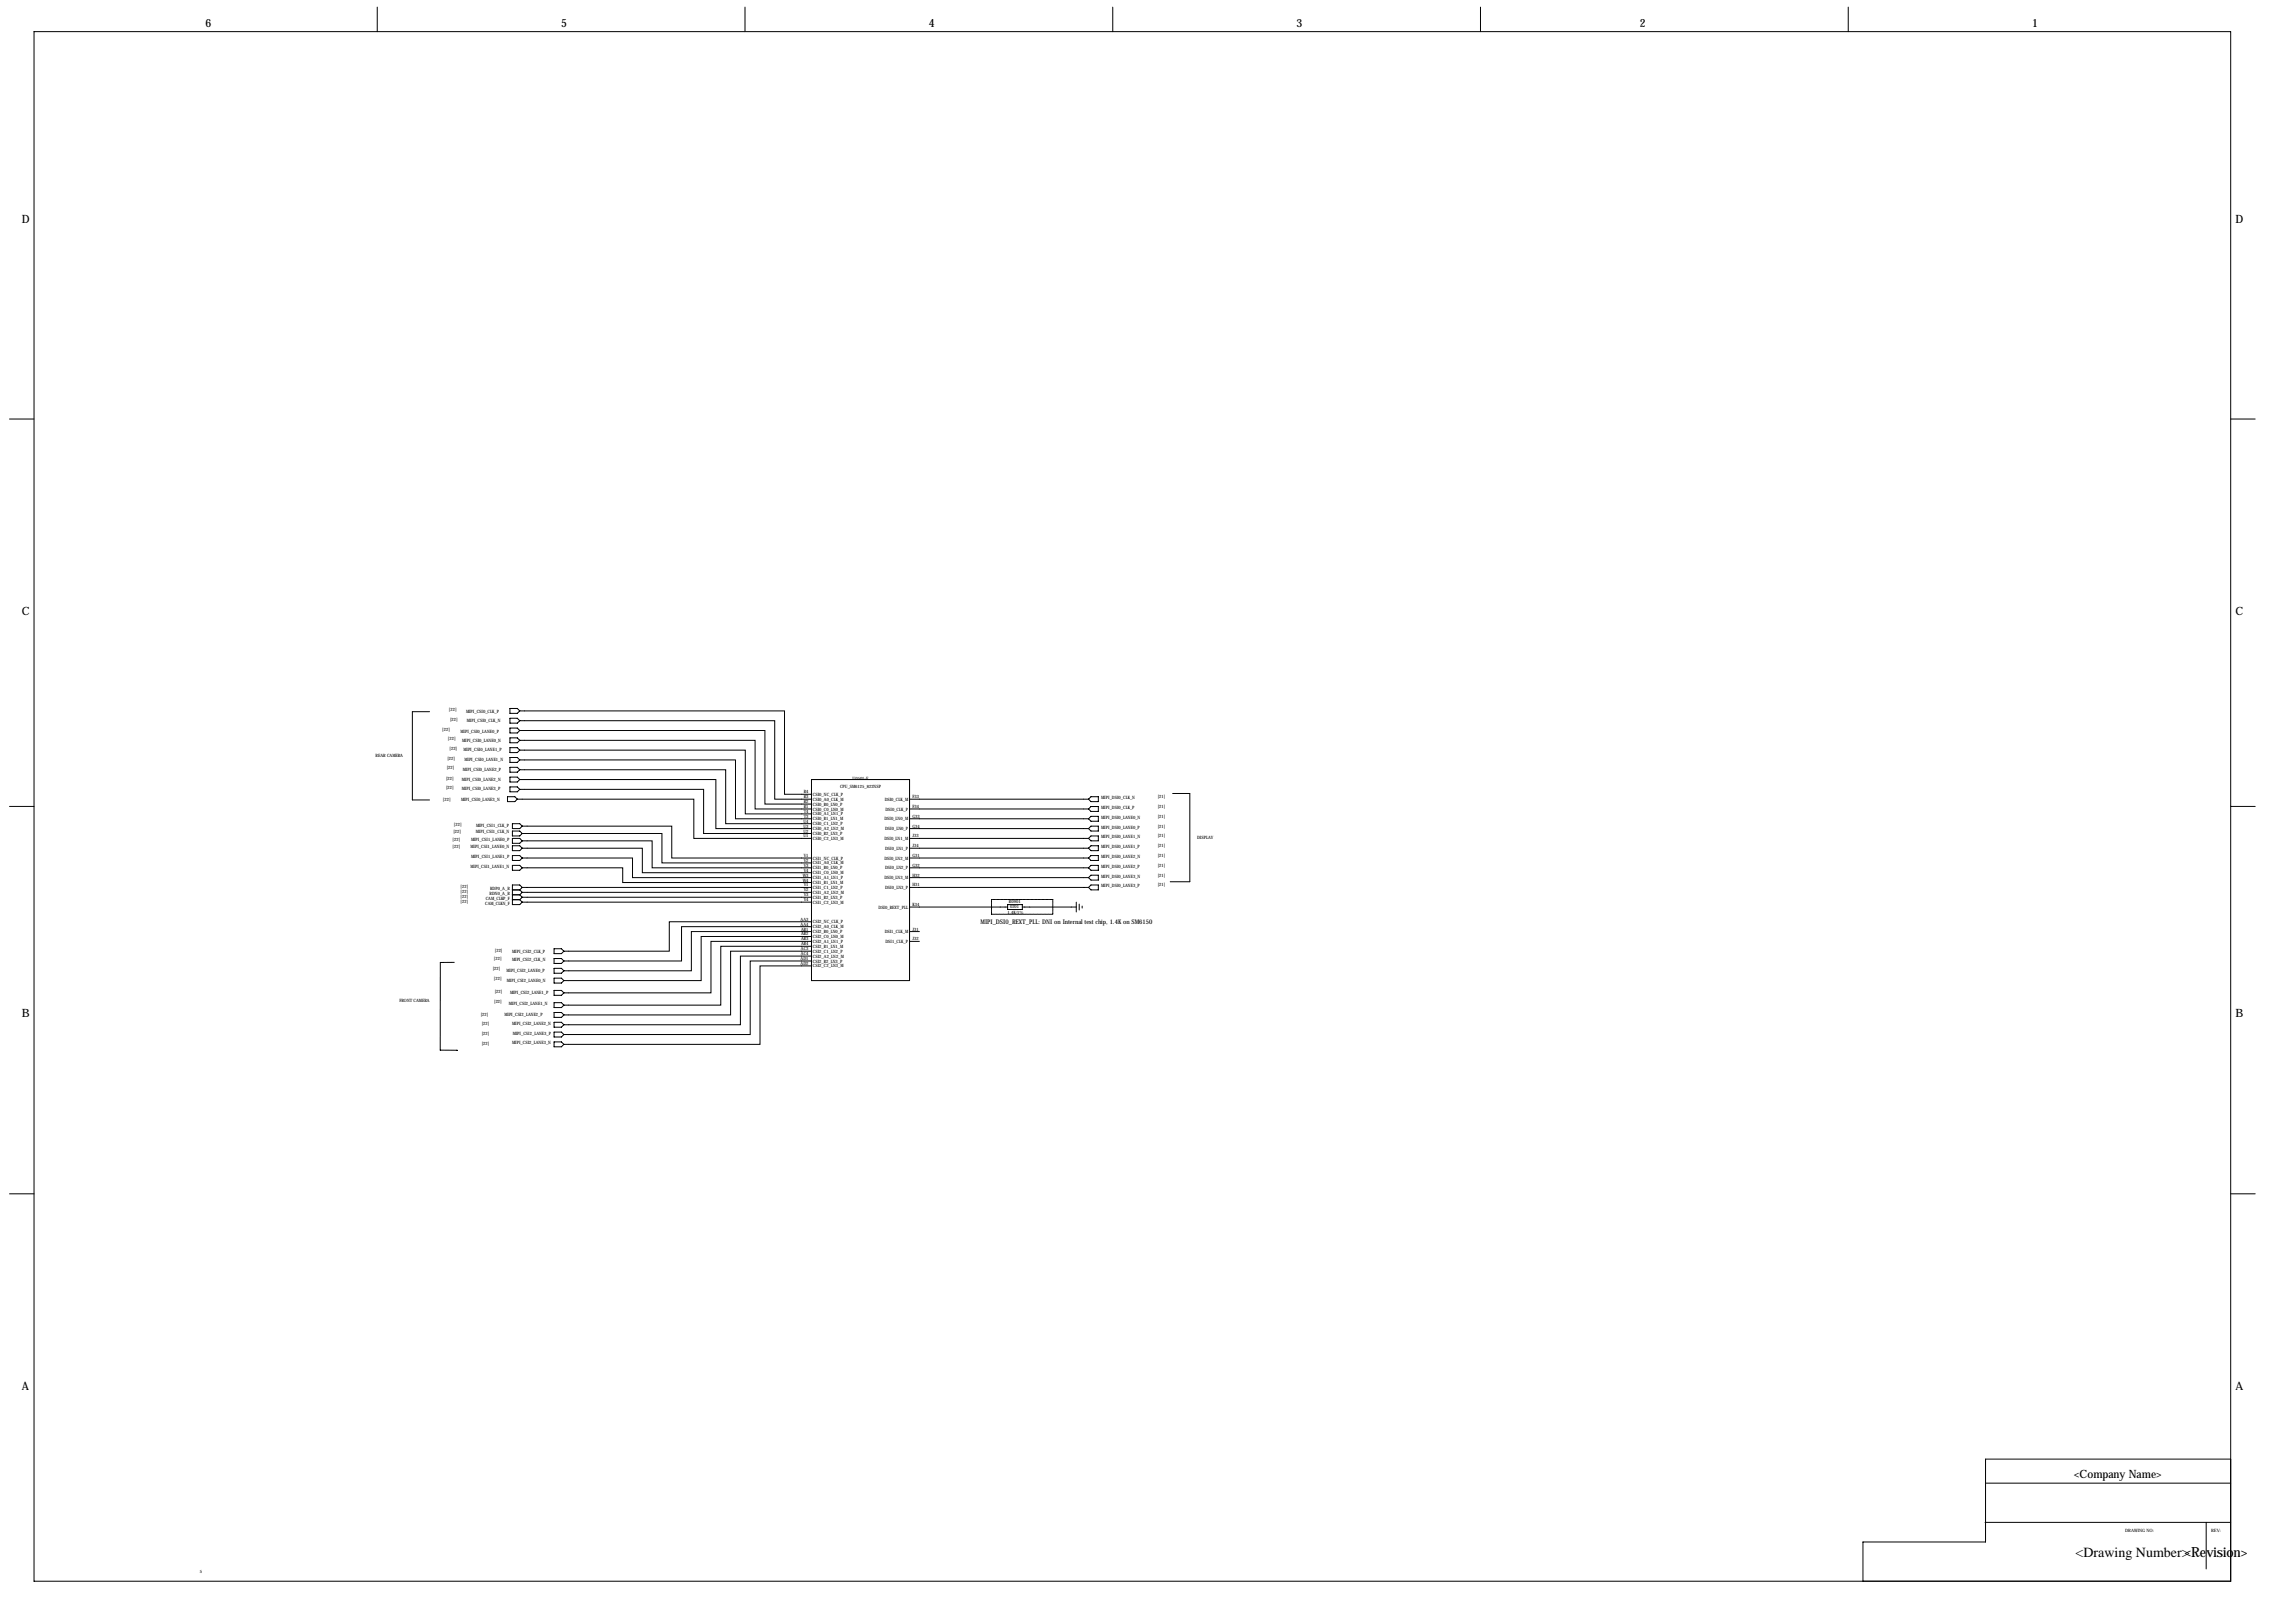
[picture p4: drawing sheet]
<svg xmlns="http://www.w3.org/2000/svg" width="1189mm" height="841mm" viewBox="0 0 1189 841" stroke-linecap="round" stroke-linejoin="round" font-family="sans-serif">
<defs><g id="words">
<text font-size="7.3" x="1075" y="806">&lt;Drawing Number&gt;&lt;Revision&gt;</text>
<g font-size="5.9">
<text x="107" y="14">6</text>
<text x="291" y="14">5</text>
<text x="481" y="14">4</text>
<text x="672" y="14">3</text>
<text x="849" y="14">2</text>
<text x="1053" y="14">1</text>
<text x="11" y="115">D</text>
<text x="1158" y="115">D</text>
<text x="11" y="319">C</text>
<text x="1158" y="319">C</text>
<text x="11" y="527">B</text>
<text x="1158" y="527">B</text>
<text x="11" y="720">A</text>
<text x="1158" y="720">A</text>
<text x="1075" y="765">&lt;Company Name&gt;</text>
</g>
<text font-size="3.3" x="508" y="479">MIPI_DSI0_REXT_PLL: DNI on Internal test chip, 1.4K on SM6150</text>
<g font-size="2.3">
<text x="233" y="368">[22]</text>
<text x="241" y="369">MIPI_CSI0_CLK_P</text>
<text x="233" y="373">[22]</text>
<text x="242" y="374">MIPI_CSI0_CLK_N</text>
<text x="229" y="378">[22]</text>
<text x="232" y="384">[22]</text>
<text x="239" y="379">MIPI_CSI0_LANE0_P</text>
<text x="233" y="388">[22]</text>
<text x="239" y="384">MIPI_CSI0_LANE0_N</text>
<text x="240" y="389">MIPI_CSI0_LANE1_P</text>
<text x="195" y="392">REAR CAMERA</text>
<text x="232" y="393">[22]</text>
<text x="241" y="394">MIPI_CSI0_LANE1_N</text>
<text x="231" y="398">[22]</text>
<text x="240" y="399">MIPI_CSI0_LANE2_P</text>
<text x="231" y="404">[22]</text>
<text x="239" y="405">MIPI_CSI0_LANE2_N</text>
<text x="435" y="408">CPU_SM6125_822NSP</text>
<text x="442" y="404">U0501-E</text>
<text x="231" y="409">[22]</text>
<text x="239" y="409">MIPI_CSI0_LANE3_P</text>
<text x="416" y="411">R4</text>
<text x="416" y="413">R3</text>
<text x="421" y="412">CSI0_NC_CLK_P</text>
<text x="473" y="413">F33</text>
<text x="570" y="414">MIPI_DSI0_CLK_N</text>
<text x="600" y="413">[21]</text>
<text x="229" y="415">[22]</text>
<text x="239" y="415">MIPI_CSI0_LANE3_N</text>
<text x="416" y="416">R2</text>
<text x="416" y="419">R1</text>
<text x="421" y="415">CSI0_A0_CLK_M</text>
<text x="421" y="417">CSI0_B0_LN0_P</text>
<text x="421" y="420">CSI0_C0_LN0_M</text>
<text x="458" y="415">DSI0_CLK_M</text>
<text x="459" y="420">DSI0_CLK_P</text>
<text x="473" y="419">F34</text>
<text x="570" y="419">MIPI_DSI0_CLK_P</text>
<text x="600" y="419">[21]</text>
<text x="416" y="421">T4</text>
<text x="416" y="424">T3</text>
<text x="421" y="422">CSI0_A1_LN1_P</text>
<text x="421" y="425">CSI0_B1_LN1_M</text>
<text x="458" y="425">DSI0_LN0_M</text>
<text x="473" y="424">G33</text>
<text x="570" y="424">MIPI_DSI0_LANE0_N</text>
<text x="600" y="424">[21]</text>
<text x="235" y="431">[22]</text>
<text x="235" y="428">[22]</text>
<text x="247" y="432">MIPI_CSI1_CLK_N</text>
<text x="247" y="429">MIPI_CSI1_CLK_P</text>
<text x="416" y="426">U4</text>
<text x="416" y="429">U3</text>
<text x="416" y="431">U2</text>
<text x="421" y="427">CSI0_C1_LN2_P</text>
<text x="421" y="430">CSI0_A2_LN2_M</text>
<text x="459" y="430">DSI0_LN0_P</text>
<text x="473" y="429">G34</text>
<text x="570" y="429">MIPI_DSI0_LANE0_P</text>
<text x="600" y="429">[21]</text>
<text x="234" y="435">[22]</text>
<text x="244" y="436">MIPI_CSI1_LANE0_P</text>
<text x="416" y="434">U1</text>
<text x="421" y="433">CSI0_B2_LN3_P</text>
<text x="421" y="435">CSI0_C2_LN3_M</text>
<text x="458" y="435">DSI0_LN1_M</text>
<text x="473" y="434">J33</text>
<text x="570" y="434">MIPI_DSI0_LANE1_N</text>
<text x="600" y="434">[21]</text>
<text x="620" y="434">DISPLAY</text>
<text x="234" y="439">[22]</text>
<text x="244" y="439">MIPI_CSI1_LANE0_N</text>
<text x="416" y="444">V1</text>
<text x="459" y="440">DSI0_LN1_P</text>
<text x="473" y="439">J34</text>
<text x="473" y="444">G31</text>
<text x="570" y="439">MIPI_DSI0_LANE1_P</text>
<text x="600" y="439">[21]</text>
<text x="600" y="444">[21]</text>
<text x="244" y="450">MIPI_CSI1_LANE1_N</text>
<text x="244" y="444">MIPI_CSI1_LANE1_P</text>
<text x="416" y="446">V2</text>
<text x="416" y="449">V3</text>
<text x="421" y="445">CSI1_NC_CLK_P</text>
<text x="421" y="448">CSI1_A0_CLK_M</text>
<text x="458" y="445">DSI0_LN2_M</text>
<text x="473" y="449">G32</text>
<text x="570" y="444">MIPI_DSI0_LANE2_N</text>
<text x="570" y="450">MIPI_DSI0_LANE2_P</text>
<text x="600" y="449">[21]</text>
<text x="416" y="454">W3</text>
<text x="416" y="452">V4</text>
<text x="421" y="450">CSI1_B0_LN0_P</text>
<text x="421" y="453">CSI1_C0_LN0_M</text>
<text x="421" y="455">CSI1_A1_LN1_P</text>
<text x="458" y="455">DSI0_LN3_M</text>
<text x="459" y="450">DSI0_LN2_P</text>
<text x="473" y="454">H32</text>
<text x="570" y="455">MIPI_DSI0_LANE3_N</text>
<text x="600" y="454">[21]</text>
<text x="239" y="460">[22]</text>
<text x="254" y="461">RDP0_A_R</text>
<text x="416" y="457">W4</text>
<text x="416" y="459">Y1</text>
<text x="416" y="462">Y2</text>
<text x="421" y="458">CSI1_B1_LN1_M</text>
<text x="421" y="460">CSI1_C1_LN2_P</text>
<text x="459" y="460">DSI0_LN3_P</text>
<text x="473" y="459">H31</text>
<text x="570" y="460">MIPI_DSI0_LANE3_P</text>
<text x="600" y="459">[21]</text>
<text x="239" y="463">[22]</text>
<text x="239" y="465">[22]</text>
<text x="239" y="468">[22]</text>
<text x="252" y="466">CAM_CLKP_F</text>
<text x="254" y="463">RDN0_A_R</text>
<text x="416" y="464">Y3</text>
<text x="416" y="467">Y4</text>
<text x="421" y="463">CSI1_A2_LN2_M</text>
<text x="421" y="466">CSI1_B2_LN3_P</text>
<text x="523" y="468">R0901</text>
<text x="251" y="469">CAM_CLKN_F</text>
<text x="421" y="468">CSI1_C2_LN3_M</text>
<text x="455" y="471">DSI0_REXT_PLL</text>
<text x="473" y="469">K34</text>
<text x="522" y="473">1.4K/1%</text>
<text x="523" y="470">0201</text>
<text x="415" y="477">AA3</text>
<text x="415" y="479">AA4</text>
<text x="421" y="478">CSI2_NC_CLK_P</text>
<text x="415" y="482">AB1</text>
<text x="415" y="485">AB2</text>
<text x="421" y="481">CSI2_A0_CLK_M</text>
<text x="421" y="483">CSI2_B0_LN0_P</text>
<text x="421" y="486">CSI2_C0_LN0_M</text>
<text x="458" y="483">DSI1_CLK_M</text>
<text x="473" y="482">J31</text>
<text x="415" y="487">AB3</text>
<text x="415" y="490">AB4</text>
<text x="421" y="488">CSI2_A1_LN1_P</text>
<text x="421" y="491">CSI2_B1_LN1_M</text>
<text x="459" y="488">DSI1_CLK_P</text>
<text x="473" y="487">J32</text>
<text x="256" y="497">[22]</text>
<text x="256" y="493">[22]</text>
<text x="265" y="498">MIPI_CSI2_CLK_N</text>
<text x="265" y="494">MIPI_CSI2_CLK_P</text>
<text x="415" y="497">AD1</text>
<text x="415" y="492">AC3</text>
<text x="415" y="495">AC4</text>
<text x="421" y="493">CSI2_C1_LN2_P</text>
<text x="421" y="496">CSI2_A2_LN2_M</text>
<text x="255" y="503">[22]</text>
<text x="262" y="503">MIPI_CSI2_LANE0_P</text>
<text x="415" y="500">AD2</text>
<text x="421" y="499">CSI2_B2_LN3_P</text>
<text x="421" y="501">CSI2_C2_LN3_M</text>
<text x="256" y="508">[22]</text>
<text x="263" y="509">MIPI_CSI2_LANE0_N</text>
<text x="256" y="514">[22]</text>
<text x="264" y="515">MIPI_CSI2_LANE1_P</text>
<text x="207" y="519">FRONT CAMERA</text>
<text x="256" y="520">[22]</text>
<text x="264" y="521">MIPI_CSI2_LANE1_N</text>
<text x="249" y="526">[22]</text>
<text x="261" y="526">MIPI_CSI2_LANE2_P</text>
<text x="250" y="531">[22]</text>
<text x="265" y="531">MIPI_CSI2_LANE2_N</text>
<text x="250" y="536">[22]</text>
<text x="266" y="536">MIPI_CSI2_LANE3_P</text>
<text x="250" y="541">[22]</text>
<text x="265" y="541">MIPI_CSI2_LANE3_N</text>
<text x="1101" y="794">DRAWING NO:</text>
<text x="1145" y="794">REV:</text>
<text x="104" y="815">5</text>
</g>
</g></defs>
<g fill="none" stroke="#000" stroke-width=".52">
<path d="M18 16h1138v803h-1138zM195 4v12M386 4v12M576 4v12M767 4v12M957 4v12M5 217h13M1156 217h12M223 369h-9v45h9M264 372h4l1 1-1 2h-4zM264 367h4l1 1-1 1h-4zM264 377h4l1 1-1 2h-4z"/>
<path d="M269 373h132v41h19M269 368h137v43h14M269 378h127v38h24M264 382h4l1 1-1 2h-4zM264 387h4l1 2-1 1h-4zM264 392h4l1 2-1 1h-4zM264 397h4l1 2-1 1h-4zM269 389h117v33h34M269 394h112v30h39M269 383h122v36h29M269 399h107v28h44M5 418h13"/>
<path d="M263 413h4l1 1-1 1h-4zM264 403h4l1 1-1 1h-4zM264 408h4l1 1-1 1h-4zM268 414h91v20h61M269 404h102v25h49M269 409h95v23h56M420 404h51v104h-51zM471 414h93M471 419h93M565 418h4v2h-4l-1-1zM565 413h4v2h-4l-1-1zM607 411h9v46h-10"/>
<path d="M1156 418h12M265 427h4l2 1-2 1h-4zM265 434h4l2 2-2 1h-4zM265 430h4l2 2-2 1h-4zM265 438h4l2 1-2 2h-4zM271 428h77v16h72M271 432h72v15h77M271 436h67v14h82M271 439h62v13h87M471 424h93M471 429h93M471 434h93"/>
<path d="M471 439h93M564 424l1-1h4v2h-4zM564 429l1-1h4v2h-4zM564 434l1-1h4v3h-4zM564 439l1-1h4v3h-4zM265 443h4l2 1-2 2h-4zM265 448h4l2 2-2 1h-4zM271 444h57v11h92M271 450h52v7h97M271 460l-2-2h-4v11h4l2-2M271 460h149M271 460l-2 1"/>
<path d="M471 444h93M471 450h93M471 455h93M471 460h93M564 450l1-2h4v3h-4zM564 455l1-2h4v3h-4zM565 443h4v3h-4l-1-2zM565 458h4v3h-4l-1-1zM265 461h4M265 463h4M265 466h4M269 461l2 1"/>
<path d="M269 463l2 2M269 466l2 1M271 462h149M271 465h149M271 467h149M271 462l-2 1M271 465l-2 1M420 480h-67v18h-61M420 477h-73v16h-55M471 470h51M522 469h8v2h-8zM530 470h28"/>
<path d="M558 467v5M559 468v3M561 469v1M235 498l-7 1v45h9M287 491h4l1 2-1 1h-4zM287 496h4l1 2-1 1h-4zM420 483h-62v20h-66M420 485h-57v23h-71M420 490h-47v31h-81M420 488h-52v26h-76M420 498h-31v38h-97M420 493h-42v33h-86"/>
<path d="M420 495h-36v36h-92M471 483h5M471 488h5M287 502h4l1 1-1 1h-4zM287 507h4l1 1-1 1h-4zM287 513h4l1 1-1 2h-4zM287 519h4l1 2-1 1h-4zM420 500h-26v41h-102M287 524h4l1 2-1 1h-4zM287 530h4l1 1-1 1h-4zM287 535h4l1 1-1 1h-4zM287 540h4l1 1-1 1h-4z"/>
<path d="M5 618h13M1156 618h12M1156 756h-127v43h-64v20M1029 768h127M1028 789h128M1143 789v24"/>
</g>
<path d="M514 474v-8M514 466h31M545 466v8M545 474h-31" fill="none" stroke="#000" stroke-width=".52" stroke-dasharray=".4 .4"/>
<use href="#words"/>
</svg>
